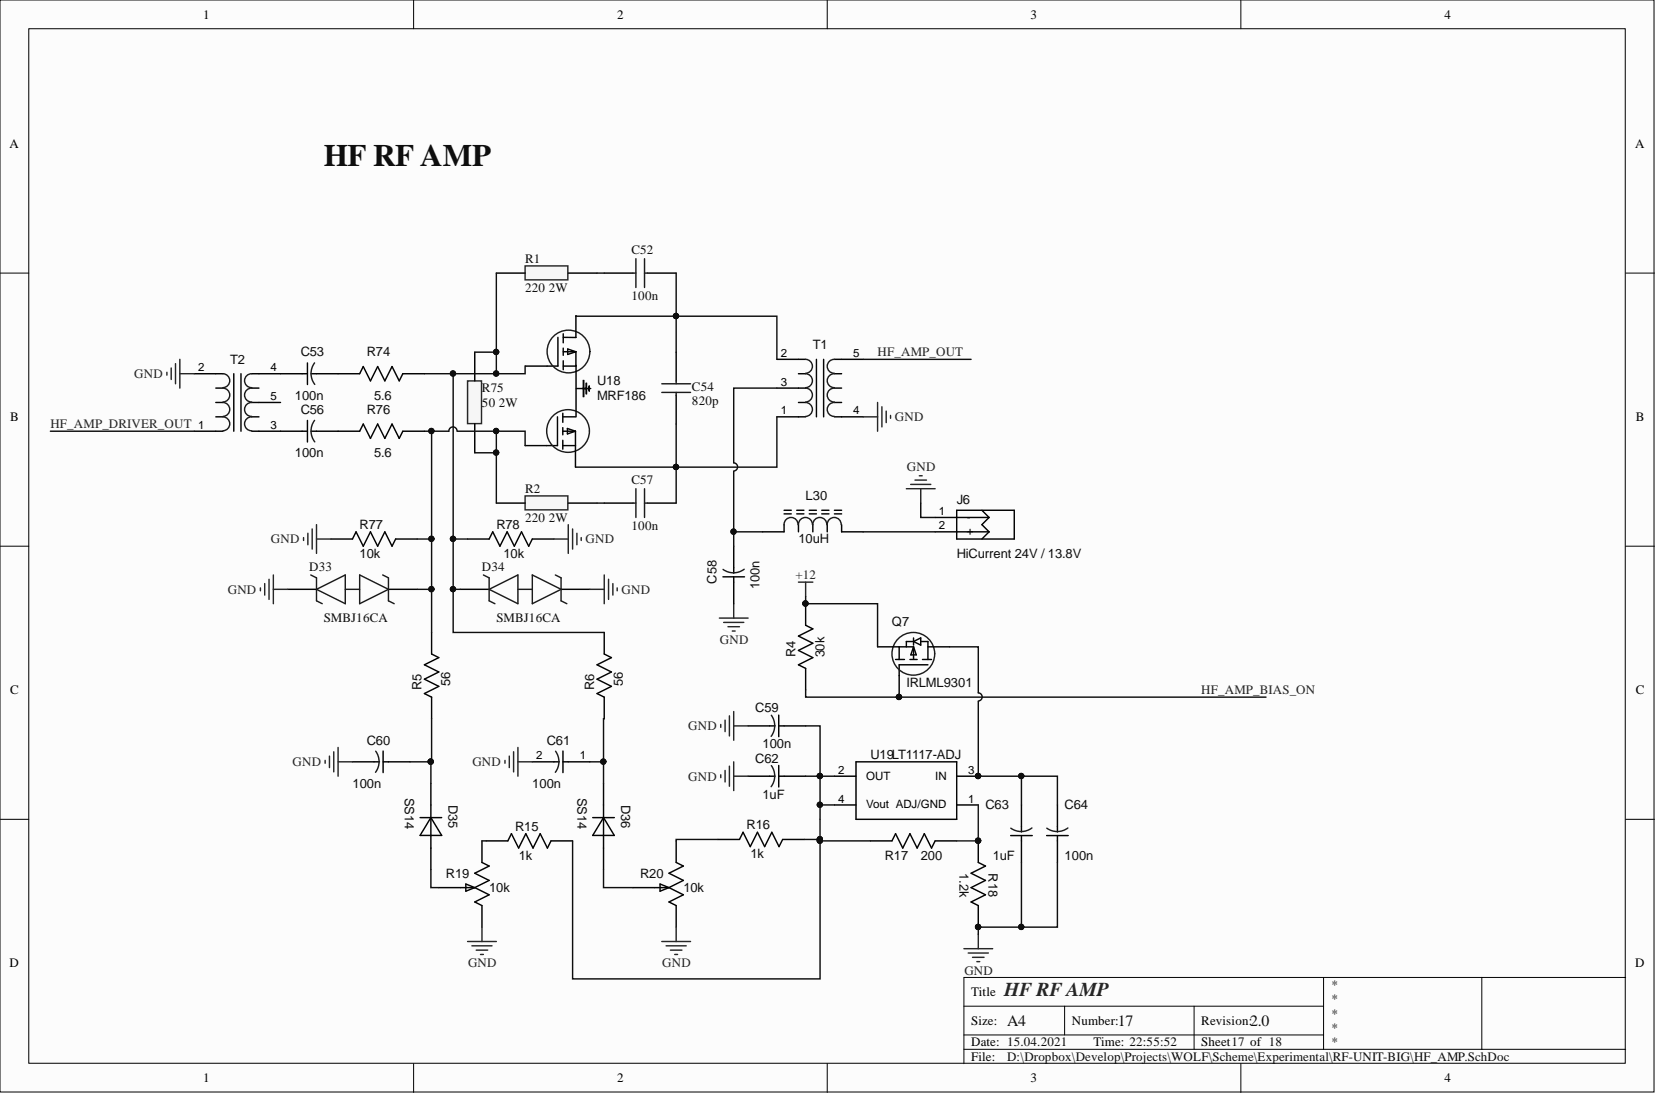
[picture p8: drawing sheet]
<svg xmlns="http://www.w3.org/2000/svg" width="292mm" height="193mm" viewBox="0 0 292 193" stroke-linecap="round" stroke-linejoin="round" font-family="sans-serif">
<defs><g id="words">
<text font-size="5.5" fill="#0e0e0e" x="57.1" y="29.2">HF RF AMP</text>
<text font-size="3.5" fill="#262626" x="177.1" y="175.7">HF RF AMP</text>
<g font-size="2.8" fill="#0e0e0e">
<text x="177.6" y="180.9">A4</text>
<text x="197.2" y="180.9">17</text>
<text x="220.5" y="180.9">2.0</text>
</g>
<g font-size="2.3">
<text x="35.9" y="3.3">1</text>
<text x="108.9" y="3.3">2</text>
<text x="181.8" y="3.3">3</text>
<text x="254.8" y="3.3">4</text>
<text x="1.7" y="26.1">A</text>
<text x="288.4" y="26.1">A</text>
<text x="1.8" y="74.3">B</text>
<text x="288.5" y="74.3">B</text>
<text x="1.8" y="122.5">C</text>
<text x="288.5" y="122.5">C</text>
<text x="1.7" y="170.6">D</text>
<text x="288.4" y="170.6">D</text>
<text x="171.3" y="175.7">Title</text>
<text x="171.3" y="180.8">Size:</text>
<text x="171.3" y="184.6">Date: 15.04.2021</text>
<text x="189.1" y="180.8">Number:</text>
<text x="192.9" y="184.6">Time: 22:55:52</text>
<text x="211.9" y="180.8">Revision:</text>
<text x="211.9" y="184.6">Sheet17 of 18</text>
<text x="35.9" y="190.9">1</text>
<text x="108.9" y="190.9">2</text>
<text x="171.3" y="187.1">File:</text>
<text x="181.8" y="190.9">3</text>
<text x="254.8" y="190.9">4</text>
</g>
<g font-size="2.3" fill="#0e0e0e">
<text x="92.6" y="46.4">R1</text>
<text x="111.4" y="44.9">C52</text>
<text x="92.6" y="51.5">220</text>
<text x="96.8" y="51.5">2W</text>
<text x="111.4" y="53">100n</text>
<text x="40.6" y="64.1">T2</text>
<text x="53" y="62.9">C53</text>
<text x="64.7" y="62.9">R74</text>
<text x="143.4" y="61.6">T1</text>
<text x="52" y="70.5">100n</text>
<text x="66" y="70.5">5.6</text>
<text x="85" y="69.2">R75</text>
<text x="85" y="71.8">50</text>
<text x="88" y="71.8">2W</text>
<text x="105.3" y="67.9">U18</text>
<text x="105.3" y="70.5">MRF186</text>
<text x="122.1" y="69">C54</text>
<text x="122.1" y="71.5">820p</text>
<text x="53" y="73">C56</text>
<text x="64.7" y="73">R76</text>
<text x="52" y="80.6">100n</text>
<text x="66" y="80.6">5.6</text>
<text x="92.6" y="87">R2</text>
<text x="111.4" y="85.4">C57</text>
<text x="142.1" y="88.2">L30</text>
<text x="168.8" y="88.8">J6</text>
<text x="63.4" y="93.3">R77</text>
<text x="87.5" y="93.3">R78</text>
<text x="92.6" y="92">220</text>
<text x="96.8" y="92">2W</text>
<text x="111.4" y="93.6">100n</text>
<text x="140.8" y="95.8">10uH</text>
<text x="54.6" y="100.7">D33</text>
<text x="63.4" y="98.4">10k</text>
<text x="85" y="100.7">D34</text>
<text x="88.8" y="98.4">10k</text>
<text x="168.8" y="98.4">HiCurrent 24V / 13.8V</text>
<text x="126.4" y="102.9" transform="rotate(-90 126.4 102.9)">C58</text>
<text x="134" y="104" transform="rotate(-90 134 104)">100n</text>
<text x="57.1" y="109.8">SMBJ16CA</text>
<text x="87.5" y="109.8">SMBJ16CA</text>
<text x="157.3" y="110.4">Q7</text>
<text x="140.3" y="116" transform="rotate(-90 140.3 116)">R4</text>
<text x="145.4" y="116" transform="rotate(-90 145.4 116)">30k</text>
<text x="74.4" y="121.7" transform="rotate(-90 74.4 121.7)">R5</text>
<text x="79.4" y="121" transform="rotate(-90 79.4 121)">56</text>
<text x="104.8" y="121.7" transform="rotate(-90 104.8 121.7)">R6</text>
<text x="109.9" y="121" transform="rotate(-90 109.9 121)">56</text>
<text x="133.2" y="125.7">C59</text>
<text x="159.9" y="121.2">IRLML9301</text>
<text x="64.7" y="131.3">C60</text>
<text x="96.4" y="131.3">C61</text>
<text x="133.2" y="134.5">C62</text>
<text x="134.5" y="132">100n</text>
<text x="153.5" y="133.9">U19LT1117-ADJ</text>
<text x="62.2" y="138.9">100n</text>
<text x="71.4" y="140.7" transform="rotate(90 71.4 140.7)">SS14</text>
<text x="79.1" y="142" transform="rotate(90 79.1 142)">D35</text>
<text x="93.9" y="138.9">100n</text>
<text x="101.8" y="140.7" transform="rotate(90 101.8 140.7)">SS14</text>
<text x="109.5" y="142" transform="rotate(90 109.5 142)">D36</text>
<text x="134.5" y="140.9">1uF</text>
<text x="173.8" y="142.7">C63</text>
<text x="187.8" y="142.7">C64</text>
<text x="90.8" y="146.5">R15</text>
<text x="131.7" y="146.3">R16</text>
<text x="78.7" y="154.8">R19</text>
<text x="91.5" y="151.6">1k</text>
<text x="112.9" y="154.8">R20</text>
<text x="132.4" y="151.4">1k</text>
<text x="156.1" y="151.6">R17</text>
<text x="162.4" y="151.6">200</text>
<text x="169.3" y="154" transform="rotate(90 169.3 154)">1.2k</text>
<text x="174.3" y="154" transform="rotate(90 174.3 154)">R18</text>
<text x="175.1" y="151.6">1uF</text>
<text x="187.8" y="151.6">100n</text>
<text x="86.3" y="157.4">10k</text>
<text x="120.5" y="157.4">10k</text>
<text x="234.7" y="174.4">*</text>
<text x="234.7" y="177">*</text>
<text x="234.7" y="179.5">*</text>
<text x="234.7" y="182">*</text>
<text x="234.7" y="184.6">*</text>
<text x="177.6" y="187.1">D:\Dropbox\Develop\Projects\WOLF\Scheme\Experimental\RF-UNIT-BIG\HF_AMP.SchDoc</text>
</g>
<g font-size="2.3" fill="#262626">
<text x="154.8" y="62.9">HF_AMP_OUT</text>
<text x="23.7" y="66.7">GND</text>
<text x="8.9" y="75.6">HF_AMP_DRIVER_OUT</text>
<text x="157.8" y="74.3">GND</text>
<text x="160" y="83.2">GND</text>
<text x="47.8" y="95.8">GND</text>
<text x="103.3" y="95.8">GND</text>
<text x="40.2" y="104.7">GND</text>
<text x="109.6" y="104.7">GND</text>
<text x="140.3" y="102.2">+12</text>
<text x="127" y="113.6">GND</text>
<text x="211.9" y="122.5">HF_AMP_BIAS_ON</text>
<text x="121.4" y="128.8">GND</text>
<text x="51.6" y="135.1">GND</text>
<text x="83.3" y="135.1">GND</text>
<text x="121.4" y="137.7">GND</text>
<text x="82.6" y="170.6">GND</text>
<text x="116.8" y="170.6">GND</text>
<text x="170.1" y="171.9">GND</text>
</g>
<g font-size="2">
<text x="34.9" y="65.5">2</text>
<text x="47.7" y="65.5">4</text>
<text x="137.7" y="63">2</text>
<text x="150.5" y="63">5</text>
<text x="47.7" y="70.6">5</text>
<text x="137.7" y="68">3</text>
<text x="34.9" y="75.6">1</text>
<text x="47.7" y="75.6">3</text>
<text x="137.7" y="73.1">1</text>
<text x="150.5" y="73.1">4</text>
<text x="165.6" y="93.4">2</text>
<text x="165.6" y="90.9">1</text>
<text x="170.5" y="94.4">+</text>
<text x="170.5" y="91.9">-</text>
<text x="94.6" y="134">2</text>
<text x="102.3" y="134">1</text>
<text x="147.9" y="136.5">2</text>
<text x="152.8" y="137.5">OUT</text>
<text x="164.9" y="137.5">IN</text>
<text x="170.8" y="136.5">3</text>
<text x="147.9" y="141.6">4</text>
<text x="152.8" y="142.6">Vout ADJ/GND</text>
<text x="170.8" y="141.6">1</text>
</g>
</g></defs>
<g fill="#fcfcfc" stroke="#000" stroke-width=".18">
<path d="M0 0h291.8v192.6h-291.8z"/>
<path d="M5.1 5.1h281.6v182.4h-281.6z"/>
</g>
<g fill="none" stroke="#000" stroke-width=".18">
<path d="M73 0v5.1M145.9 0v5.1M218.9 0v5.1M0 48.2h5.1M286.8 48.2h5M0 96.3h5.1M286.8 96.3h5M0 144.5h5.1M286.8 144.5h5M170 177.5h63.5M187.8 177.5v5.1M210.6 177.5v7.6"/>
<path d="M233.5 172.4v12.7M261.4 172.4h-91.4v15.2M286.8 172.4h-25.4v12.7M73 187.6v5.1M145.9 187.6v5.1M170 185.1h116.8M170 182.6h63.5M218.9 187.6v5.1"/>
</g>
<g fill="none" stroke="#000" stroke-width=".25">
<path d="M98.4 59.5v5.1h-5.7M99.3 58.9v1.6M99.3 59.5h2.3M101.6 55.7v3.8M106.6 48.2h5.1M114.2 48.2h5.1M34.3 65.9h5M34.3 76.1h5M38.1 73.5h1.2M38.1 71h1.2M38.1 68.5h1.2M41.2 65.9v10.2"/>
<path d="M42.5 65.9v10.2M44.4 73.5h1.3M44.4 71h5.1M44.4 68.5h1.3M44.4 65.9h9.8M44.4 76.1h9.8M54.2 64v3.8M54.2 74.2v3.8M54.9 65.9h4.7M54.9 76.1h4.7M98.3 73.5v5.1h-5.7M99.3 73.5h2.2"/>
<path d="M99.3 78.6h2.2M99.3 72.9v1.6M99.3 75.4v1.3M99.3 77.7v1.5M99.3 76.1h2.2M99.3 64.6h2.3M99.3 61.4v1.3M99.3 63.6v1.6M99.3 62h2.3M100.1 75.6l1.4 .5-1.4 .4zM100.1 61.6l1.5 .4-1.5 .5zM101.5 76.1v6.3"/>
<path d="M101.6 62v11.5M101.7 68.5h1.2v-1.5v3.1v-1.6h.5v-1v2v-1h.5v-.5v1v-.5h.3M119.3 62.1v5.1M119.3 69.7v5.1M106.6 88.7h5.1M114.2 88.7h5.1M76.1 111.6v3.8l1.3 .6-2.5 1.3 2.5 1.2-2.5 1.3 2.5 1.3-2.5 1.2 1.2 .7v3.8M106.6 111.6v3.8l1.2 .6-2.5 1.3 2.5 1.2-2.5 1.3 2.5 1.3-2.5 1.2 1.3 .7v3.8M142.1 106.5v3.8l1.3 .6-2.6 1.3 2.6 1.3-2.6 1.2 2.6 1.3-2.6 1.3 1.3 .6v3.8M154.8 114.1h6.3M158 116.3h1.5M158.6 114.1v2.2"/>
<path d="M160.5 116.3h1.3M161.1 113.2l1.3-.7v1.3zM161.1 114.1l.5 1.4h-.9zM161.1 112.5v1.3M161.1 114.1v2.2M161.1 113.2h-1.2v.9M162.4 113.2h1.3v3.1M162.7 116.3h1.6M163.7 117.3h-5.1v5.7M163.7 114.1h3.8M62.2 134.4h4.7M67.6 134.4h4.7"/>
<path d="M67.6 132.5v3.8M76 138.2v15.2M93.9 134.4h4.8M99.3 134.4h4.7M99.3 132.5v3.8M106.5 138.2v15.2M132 136.9h4.7M132 128h4.7M137.4 136.9h4.7M137.4 126.1v3.8M137.4 135v3.8M137.4 128h4.7"/>
<path d="M147.2 136.9h3.8M151 134.4h17.8v10.1h-17.8zM168.8 136.9h3.8M74.1 144.2h3.8M76 144.2l1.9 3.2h-3.8zM77.4 156.6h6.3M82.2 155.9l1.5 .7-1.5 .6zM83.7 156.6l2.6 1.2-2.6 1.3 1.3 .6v3.8M85 148.3v3.8l1.3 .7-2.6 1.2 2.6 1.3-2.6 1.3M85.8 148.3h3.8l.6-1.2 1.3 2.5 1.3-2.5 1.2 2.5 1.3-2.5 1.3 2.5 .6-1.3h3.8M104.6 144.2h3.8M106.5 144.2l1.9 3.2h-3.8z"/>
<path d="M111.7 156.6h6.3M116.4 155.9l1.6 .7-1.6 .6zM118 156.6l2.5 1.2-2.5 1.3 1.3 .6v3.8M119.3 148.3v3.8l1.2 .7-2.5 1.2 2.5 1.3-2.5 1.3M126.6 148.1h3.8l.7-1.3 1.2 2.5 1.3-2.5 1.3 2.5 1.2-2.5 1.3 2.5 .6-1.2h3.9M147.2 142h3.8M153.5 148.3h3.8l.7-1.2 1.2 2.5 1.3-2.5 1.3 2.5 1.2-2.5 1.3 2.5 .6-1.3h3.9M168.8 142h3.8M172.6 148.3v3.8l1.2 .7-2.5 1.2 2.5 1.3-2.5 1.3 2.5 1.2-2.5 1.3 1.3 .6v3.8M178.3 147.4h3.8M180.2 142v4.8M180.2 147.4v4.7"/>
<path d="M184.6 147.4h3.8M186.5 142v4.8M186.5 147.4v4.7"/>
</g>
<g fill="none" stroke="#1c1c1c" stroke-width=".25">
<path d="M111.7 48.2h.5M112.2 45.6v5.1M113.7 45.6v5.1M113.7 48.2h.5M39.3 65.9a1.23 1.23 0 0 1 1.2 1.3 1.23 1.23 0 0 1-1.2 1.2M39.3 68.5a1.23 1.23 0 0 1 1.2 1.2 1.23 1.23 0 0 1-1.2 1.2M39.3 71a1.23 1.23 0 0 1 1.2 1.2 1.23 1.23 0 0 1-1.2 1.3M39.3 73.5a1.23 1.23 0 0 1 1.2 1.3 1.23 1.23 0 0 1-1.2 1.2M44.4 65.9a1.23 1.23 0 0 0-1.3 1.2 1.23 1.23 0 0 0 1.3 1.3M44.4 68.5a1.23 1.23 0 0 0-1.3 1.2 1.23 1.23 0 0 0 1.3 1.2M44.4 71a1.23 1.23 0 0 0-1.3 1.2 1.23 1.23 0 0 0 1.3 1.3M44.4 73.5a1.23 1.23 0 0 0-1.3 1.3 1.23 1.23 0 0 0 1.3 1.2"/>
<path d="M55.5 64a3.1 3.1 0 0 0 0 3.8M55.5 74.2a3.1 3.1 0 0 0 0 3.7M116.7 69.2h5.1M116.7 67.7h5.1M119.3 67.2v.5M119.3 69.2v.5M111.7 88.7h.5M112.2 86.2v5.1M113.7 86.2v5.1M113.7 88.7h.5M66.3 132.5a3.1 3.1 0 0 1-.1 3.7M98 132.5a3.1 3.1 0 0 1 0 3.7"/>
<path d="M136.1 135a3.1 3.1 0 0 1-.1 3.8M136.1 126.2a3.1 3.1 0 0 1-.1 3.7M182 146a3.1 3.1 0 0 1-3.7 .1M188.4 146a3.1 3.1 0 0 1-3.8 .1"/>
<circle cx="100.2" cy="76" r="3.8"/>
<circle cx="100.3" cy="62" r="3.8"/>
<circle cx="161.1" cy="115.3" r="3.8"/>
</g>
<g fill="#0e0e0e" stroke="#0e0e0e" stroke-width=".18">
<circle cx="172.5" cy="148.3" r=".47"/>
<circle cx="172.5" cy="163.5" r=".47"/>
<circle cx="142.1" cy="106.5" r=".47"/>
<circle cx="158.6" cy="122.9" r=".47"/>
<circle cx="172.5" cy="136.9" r=".47"/>
</g>
<g fill="none" stroke="#262626" stroke-width=".25">
<path d="M140.8 102.7h2.6M142.1 102.7v2.5M57.4 134.1v.5M58.1 133.4v2M58.9 132.6v3.6M59.6 131.8v5.1M59.6 134.4h2.6M89.1 134.1v.5M89.8 133.4v2M90.6 132.6v3.6M91.4 134.4h2.5M91.4 131.8v5.1"/>
<path d="M127.1 127.8v.5M127.1 136.7v.5M127.9 127v2.1M127.9 135.9v2M128.7 126.3v3.5M128.7 135.1v3.6M129.4 125.5v5.1M129.4 134.4v5M129.4 128h2.6M129.4 136.9h2.6M82.5 166.1h5M83.2 166.8h3.6"/>
<path d="M84 167.6h2M84.8 168.4h.5M85 163.5v2.6M116.7 166.1h5.1M117.5 166.8h3.5M118.3 167.6h2M119 168.4h.5M119.3 163.5v2.6M170 167.3h5.1M170.8 168.1h3.5M171.5 168.9h2.1M172.3 169.6h.5"/>
<path d="M172.6 164.8v2.5"/>
</g>
<path d="M92.6 87.5h7.6v2.4h-7.6z" fill="#f5f5f5" stroke="#262626" stroke-width=".25"/>
<path d="M87.5 88.7h5.1M100.2 88.7h5.1" fill="none" stroke="#000" stroke-width=".25"/>
<path d="M92.6 46.9h7.6v2.5h-7.6z" fill="#f5f5f5" stroke="#262626" stroke-width=".25"/>
<g fill="none" stroke="#000" stroke-width=".25">
<path d="M87.5 48.2h5.1M100.2 48.2h5.1M137 68.5h5.1M137 63.4h5.1M137 73.5h5.1M140.8 71h1.3M140.8 65.9h1.3M144 63.4v10.1M145.3 63.4v10.1M147.2 71h1.3M147.2 68.5h1.3M147.2 65.9h1.3"/>
<path d="M147.2 63.4h5.1M147.2 73.5h5.1M58.4 95.1h3.8l.6-1.3 1.3 2.5 1.2-2.5 1.3 2.5 1.3-2.5 1.3 2.5 .6-1.2h3.8M82.5 95.1h3.8l.6-1.3 1.3 2.5 1.3-2.5 1.2 2.5 1.3-2.5 1.3 2.5 .6-1.2h3.8M129.4 96.3v4.8M138.3 90h1.3M138.3 90.6h1.3M138.3 92.5v1.3h-3.8M140.5 90h1.3M140.5 90.6h1.3M140.8 92.5v1.3M142.7 90h1.3"/>
<path d="M142.7 90.6h1.3M143.4 92.5v1.3M144.9 90h1.3M144.9 90.6h1.3M145.9 92.5v1.3M147.2 90h1.3M147.2 90.6h1.3M148.5 92.5v1.3h3.8M164.9 93.8h9.6M164.9 91.3h9.6M168.8 90h10.1v5.1h-10.1zM173.2 90l1.3 1.3"/>
<path d="M174.5 93.8l-1.3 1.3M174.5 91.3l-1.3 1.2 1.3 1.3M50.8 104h5M68.5 104h5.1M81.2 104h5.1M99 104h5M127.5 101.7h3.8M129.4 101.7v4.8"/>
</g>
<g fill="none" stroke="#1c1c1c" stroke-width=".25">
<path d="M142.1 63.4a1.23 1.23 0 0 1 1.2 1.2 1.23 1.23 0 0 1-1.2 1.2M142.1 65.9a1.23 1.23 0 0 1 1.2 1.3 1.23 1.23 0 0 1-1.2 1.2M142.1 68.5a1.23 1.23 0 0 1 1.2 1.2 1.23 1.23 0 0 1-1.2 1.2M142.1 71a1.23 1.23 0 0 1 1.2 1.2 1.23 1.23 0 0 1-1.2 1.3M147.2 63.4a1.23 1.23 0 0 0-1.3 1.2 1.23 1.23 0 0 0 1.3 1.2M147.2 65.9a1.23 1.23 0 0 0-1.3 1.2 1.23 1.23 0 0 0 1.3 1.3M147.2 68.5a1.23 1.23 0 0 0-1.3 1.2 1.23 1.23 0 0 0 1.3 1.2M147.2 71a1.23 1.23 0 0 0-1.3 1.2 1.23 1.23 0 0 0 1.3 1.3M140.8 92.5a1.23 1.23 0 0 0-1.3-1.2 1.23 1.23 0 0 0-1.2 1.2M143.3 92.5a1.23 1.23 0 0 0-1.2-1.2 1.23 1.23 0 0 0-1.3 1.2M145.8 92.5a1.23 1.23 0 0 0-1.2-1.2 1.23 1.23 0 0 0-1.2 1.2M148.4 92.5a1.23 1.23 0 0 0-1.3-1.2 1.23 1.23 0 0 0-1.2 1.2"/>
<path d="M54.8 101.4l1 .5v4.1l1 .5M55.8 104l5.1-2.6v5.1zM60.9 104h2.5M63.4 101.4l5.1 2.6-5.1 2.5zM67.5 101.4l1 .5v4.1l1 .5M85.3 101.4l1 .5v4.1l1 .5M86.3 104l5.1-2.6v5.1zM91.4 104h2.5M93.9 101.4l5.1 2.6-5.1 2.5zM98 101.4l1 .5v4.1l1 .5M131.3 100.4a3.1 3.1 0 0 1-3.8 0M144.6 144.5v3.8"/>
<path d="M172.6 142v6.3h-3.8"/>
</g>
<g fill="none" stroke="#262626" stroke-width=".25">
<path d="M29.4 65.7v.5M30.2 64.9v2M31 64.1v3.6M31.7 63.4v5.1M31.7 65.9h2.6M152.3 73.5h2.5M154.8 71v5.1M155.6 71.8v3.5M156.3 72.5v2M157.1 73.3v.5M53.5 94.8v.5M54.3 94.1v2"/>
<path d="M55.1 93.3v3.6M55.8 95.1h2.6M55.8 92.5v5.1M97.7 95.1h2.5M100.2 92.5v5.1M101 93.3v3.6M101.8 94.1v2M102.5 94.8v.5M159.9 86.2h5M160.6 85.4h3.6M161.4 84.7h2M162.2 83.9h.5"/>
<path d="M162.4 86.2v2.5M45.9 103.7v.5M46.7 102.9v2.1M47.5 102.2v3.5M48.2 101.4v5.1M48.2 104h2.6M104 104h2.6M106.6 101.4v5.1M107.3 102.2v3.5M108.1 102.9v2.1M108.9 103.7v.5M126.9 109h5.1"/>
<path d="M127.6 109.8h3.6M128.4 110.5h2M129.2 111.3h.5M129.4 106.5v2.5"/>
</g>
<g fill="none" stroke="#0e0e0e" stroke-width=".25">
<path d="M87.5 48.2v17.7M101.6 55.7l17.7 .1v6.3M105.3 48.2h1.3M119.3 48.2v7.6h17.7v7.6M8.9 76.1h25.4M87.5 76.1v12.6M119.3 74.8v7.6h-17.8M137 73.5v8.9h-17.7v6.3M137 68.5h-7.6v13.1a.72 .72 0 0 1 .7 .8 .72 .72 0 0 1-.7 .7M152.3 63.4h19M79.9 95.1h2.6M105.3 88.7h1.3"/>
<path d="M129.4 83.2v10.6h5.1M129.4 93.8v2.5M152.3 93.8h12.6M162.4 88.7v2.6h2.5M73.6 104h2.5M79.9 104h1.3M142.1 105.2v1.3h12.7v7.6M167.5 114.1h5.1v8.1a.72 .72 0 0 1 .6 .7 .72 .72 0 0 1-.6 .8M72.3 134.4h3.7M76 134.4v3.8M76.1 126.8v7.6h-.1M104 134.4h2.5v3.8"/>
<path d="M106.6 126.8h-.1v7.6M142.1 128h2.5v8.9h-2.5M142.1 121.7v1.3h81.2M147.2 136.9h-2.6v7.6M172.6 123.7v13.2h7.6v5.1M180.2 136.9h6.3v5.1M76 153.4v3.2h1.4M85 148.3h.8M106.5 153.4v3.2h5.2M126.6 148.1h-7.3v.2M141.9 148.1h2.7v24.6h-43.6v-24.4M144.6 148.3h8.9"/>
<path d="M144.6 142h2.6M180.2 152.1v11.4h-7.6v1.3M186.5 152.1v11.4h-6.3"/>
</g>
<g fill="#0e0e0e" stroke="#0e0e0e" stroke-width=".18">
<circle cx="76" cy="134.3" r=".47"/>
<circle cx="76.1" cy="103.9" r=".47"/>
<circle cx="79.9" cy="103.9" r=".47"/>
<circle cx="144.6" cy="148.3" r=".47"/>
<circle cx="144.6" cy="148" r=".47"/>
<circle cx="119.2" cy="82.4" r=".47"/>
<circle cx="119.2" cy="55.7" r=".47"/>
<circle cx="106.4" cy="134.3" r=".47"/>
<circle cx="129.4" cy="93.8" r=".47"/>
<circle cx="144.6" cy="136.9" r=".47"/>
<circle cx="158.6" cy="122.9" r=".47"/>
<circle cx="142.1" cy="106.5" r=".47"/>
<circle cx="144.6" cy="141.9" r=".47"/>
<circle cx="172.5" cy="136.9" r=".47"/>
<circle cx="180.1" cy="136.9" r=".47"/>
<circle cx="172.5" cy="148.3" r=".47"/>
<circle cx="172.5" cy="163.5" r=".47"/>
<circle cx="180.1" cy="163.5" r=".47"/>
<circle cx="87.5" cy="79.8" r=".47"/>
<circle cx="87.5" cy="76" r=".47"/>
<circle cx="87.5" cy="62.1" r=".47"/>
<circle cx="87.5" cy="65.9" r=".47"/>
<circle cx="79.9" cy="95" r=".47"/>
</g>
<path d="M82.5 67.2h2.4v7.5h-2.4z" fill="#f5f5f5" stroke="#262626" stroke-width=".25"/>
<path d="M59.6 65.9h3.8l.7-1.2 1.2 2.5 1.3-2.5 1.3 2.5 1.3-2.5 1.2 2.5 .7-1.3h3.8M59.6 76.1h3.8l.7-1.3 1.2 2.5 1.3-2.5 1.3 2.5 1.3-2.5 1.2 2.5 .7-1.2h3.8M83.7 62.1v5.1M83.7 74.8v5.1" fill="none" stroke="#000" stroke-width=".25"/>
<path d="M74.9 65.9h5M74.9 76.1h1.2M80.6 76.1a.72 .72 0 0 0-.7-.8 .72 .72 0 0 0-.7 .8h-3.1v19h-2.5M80.7 76.1h11.9v2.5M83.7 62.1h3.8M83.7 79.9h3.8M92.7 64.6l-.1 1.3h-12.7v45.7h26.7M76.1 95.1v16.5" fill="none" stroke="#0e0e0e" stroke-width=".25"/>
<g fill="#0e0e0e" stroke="#0e0e0e" stroke-width=".18">
<circle cx="87.5" cy="62.1" r=".47"/>
<circle cx="87.5" cy="79.8" r=".47"/>
<circle cx="76.1" cy="95" r=".47"/>
<circle cx="76.1" cy="103.9" r=".47"/>
<circle cx="79.9" cy="103.9" r=".47"/>
<circle cx="79.9" cy="95" r=".47"/>
<circle cx="79.9" cy="65.9" r=".47"/>
<circle cx="87.5" cy="65.9" r=".47"/>
<circle cx="87.5" cy="76" r=".47"/>
<circle cx="76.1" cy="76" r=".47"/>
</g>
<use href="#words"/>
</svg>
